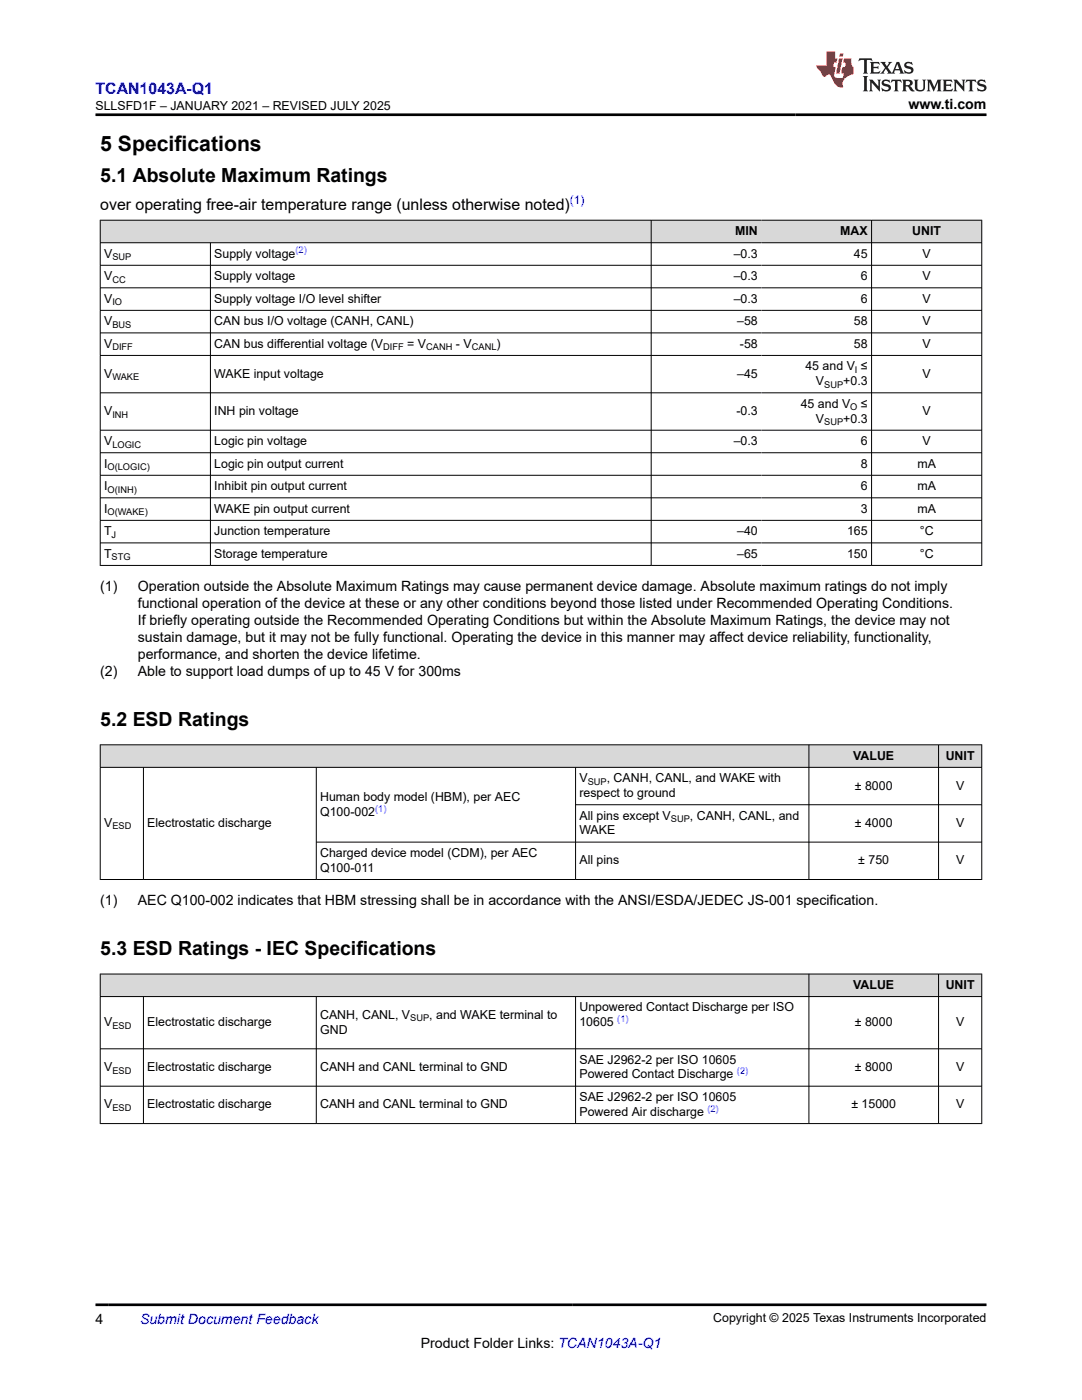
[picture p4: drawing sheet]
<svg xmlns="http://www.w3.org/2000/svg" width="216mm" height="279mm" viewBox="0 0 216 279" stroke-linecap="round" stroke-linejoin="round" font-family="sans-serif">
<defs><g id="words">
<text font-size="4.2" x="20" y="30.2">5 Specifications</text>
<g font-size="3.9">
<text x="20" y="36.4">5.1 Absolute Maximum Ratings</text>
<text x="20" y="144.9">5.2 ESD Ratings</text>
<text x="20" y="190.6">5.3 ESD Ratings - IEC Specifications</text>
</g>
<text font-size="3.2" fill="#00f" x="19" y="18.7">TCAN1043A-Q1</text>
<text font-size="3.2" x="20" y="41.8">over operating free-air temperature range (unless otherwise noted)</text>
<g font-size="2.8">
<text x="181.3" y="21.8">www.ti.com</text>
<text x="20" y="118">(1)</text>
<text x="27.5" y="118">Operation outside the Absolute Maximum Ratings may cause permanent device damage. Absolute maximum ratings do not imply</text>
<text x="27.5" y="121.4">functional operation of the device at these or any other conditions beyond those listed under Recommended Operating Conditions.</text>
<text x="27.5" y="124.8">If briefly operating outside the Recommended Operating Conditions but within the Absolute Maximum Ratings, the device may not</text>
<text x="27.5" y="128.2">sustain damage, but it may not be fully functional. Operating the device in this manner may affect device reliability, functionality,</text>
<text x="27.5" y="131.5">performance, and shorten the device lifetime.</text>
<text x="20" y="134.9">(2)</text>
<text x="27.5" y="134.9">Able to support load dumps of up to 45 V for 300ms</text>
<text x="20" y="180.7">(1)</text>
<text x="27.5" y="180.7">AEC Q100-002 indicates that HBM stressing shall be in accordance with the ANSI/ESDA/JEDEC JS-001 specification.</text>
<text x="19" y="264.2">4</text>
<text x="83.9" y="269">Product Folder Links: TCAN1043A-Q1</text>
</g>
<text font-size="2.8" fill="#00f" x="27.9" y="264.2">Submit Document Feedback</text>
<g font-size="2.5">
<text x="19.1" y="21.9">SLLSFD1F – JANUARY 2021 – REVISED JULY 2025</text>
<text x="146.7" y="46.9">MIN</text>
<text x="167.7" y="46.9">MAX</text>
<text x="182" y="46.9">UNIT</text>
<text x="20.8" y="51.4">V</text>
<text x="42.8" y="51.4">Supply voltage</text>
<text x="146.4" y="51.4">–0.3</text>
<text x="170.4" y="51.4">45</text>
<text x="184.1" y="51.4">V</text>
<text x="20.8" y="55.9">V</text>
<text x="42.8" y="55.9">Supply voltage</text>
<text x="146.4" y="55.9">–0.3</text>
<text x="171.8" y="55.9">6</text>
<text x="184.1" y="55.9">V</text>
<text x="20.8" y="60.4">V</text>
<text x="20.8" y="64.9">V</text>
<text x="42.8" y="60.4">Supply voltage I/O level shifter</text>
<text x="42.8" y="64.9">CAN bus I/O voltage (CANH, CANL)</text>
<text x="146.4" y="60.4">–0.3</text>
<text x="147.1" y="64.9">–58</text>
<text x="170.4" y="64.9">58</text>
<text x="171.8" y="60.4">6</text>
<text x="184.1" y="60.4">V</text>
<text x="184.1" y="64.9">V</text>
<text x="20.8" y="69.4">V</text>
<text x="42.8" y="69.4">CAN bus differential voltage (V</text>
<text x="81.3" y="69.4">= V</text>
<text x="91" y="69.4">- V</text>
<text x="99.1" y="69.4">)</text>
<text x="147.7" y="69.4">-58</text>
<text x="170.4" y="69.4">58</text>
<text x="184.1" y="69.4">V</text>
<text x="20.8" y="75.4">V</text>
<text x="42.8" y="75.4">WAKE input voltage</text>
<text x="147.1" y="75.4">–45</text>
<text x="160.7" y="73.9">45 and V ≤</text>
<text x="162.8" y="76.9">V</text>
<text x="168.3" y="76.9">+0.3</text>
<text x="184.1" y="75.4">V</text>
<text x="20.8" y="82.8">V</text>
<text x="42.8" y="82.8">INH pin voltage</text>
<text x="147" y="82.8">-0.3</text>
<text x="159.8" y="81.4">45 and V</text>
<text x="171.8" y="81.4">≤</text>
<text x="184.1" y="82.8">V</text>
<text x="20.8" y="88.8">V</text>
<text x="42.8" y="88.8">Logic pin voltage</text>
<text x="146.4" y="88.8">–0.3</text>
<text x="162.8" y="84.3">V</text>
<text x="168.3" y="84.3">+0.3</text>
<text x="171.8" y="88.8">6</text>
<text x="184.1" y="88.8">V</text>
<text x="20.8" y="93.3">I</text>
<text x="42.8" y="93.3">Logic pin output current</text>
<text x="171.8" y="93.3">8</text>
<text x="183.1" y="93.3">mA</text>
<text x="20.8" y="97.8">I</text>
<text x="42.8" y="97.8">Inhibit pin output current</text>
<text x="171.8" y="97.8">6</text>
<text x="183.1" y="97.8">mA</text>
<text x="20.8" y="102.3">I</text>
<text x="20.8" y="106.8">T</text>
<text x="42.8" y="102.3">WAKE pin output current</text>
<text x="42.8" y="106.8">Junction temperature</text>
<text x="147.1" y="106.8">–40</text>
<text x="169" y="106.8">165</text>
<text x="171.8" y="102.3">3</text>
<text x="183.1" y="102.3">mA</text>
<text x="183.5" y="106.8">°C</text>
<text x="20.8" y="111.3">T</text>
<text x="42.8" y="111.3">Storage temperature</text>
<text x="147.1" y="111.3">–65</text>
<text x="169" y="111.3">150</text>
<text x="183.5" y="111.3">°C</text>
<text x="170.3" y="151.6">VALUE</text>
<text x="188.7" y="151.6">UNIT</text>
<text x="63.9" y="159.8">Human body model (HBM), per AEC</text>
<text x="115.6" y="156.1">V</text>
<text x="115.6" y="159.1">respect to ground</text>
<text x="121.1" y="156.1">, CANH, CANL, and WAKE with</text>
<text x="170.6" y="157.6">± 8000</text>
<text x="190.8" y="157.6">V</text>
<text x="20.8" y="165">V</text>
<text x="29.4" y="165">Electrostatic discharge</text>
<text x="63.9" y="162.8">Q100-002</text>
<text x="115.6" y="163.6">All pins except V</text>
<text x="115.6" y="166.5">WAKE</text>
<text x="137.7" y="163.6">, CANH, CANL, and</text>
<text x="170.6" y="165">± 4000</text>
<text x="190.8" y="165">V</text>
<text x="63.9" y="171">Charged device model (CDM), per AEC</text>
<text x="63.9" y="174">Q100-011</text>
<text x="115.6" y="172.5">All pins</text>
<text x="171.3" y="172.5">± 750</text>
<text x="190.8" y="172.5">V</text>
<text x="170.3" y="197.3">VALUE</text>
<text x="188.7" y="197.3">UNIT</text>
<text x="63.9" y="203.3">CANH, CANL, V</text>
<text x="85.7" y="203.3">, and WAKE terminal to</text>
<text x="115.6" y="201.8">Unpowered Contact Discharge per ISO</text>
<text x="20.8" y="204.8">V</text>
<text x="29.4" y="204.8">Electrostatic discharge</text>
<text x="63.9" y="206.3">GND</text>
<text x="115.6" y="204.8">10605</text>
<text x="170.6" y="204.8">± 8000</text>
<text x="190.8" y="204.8">V</text>
<text x="20.8" y="213.8">V</text>
<text x="29.4" y="213.8">Electrostatic discharge</text>
<text x="63.9" y="213.8">CANH and CANL terminal to GND</text>
<text x="115.6" y="212.3">SAE J2962-2 per ISO 10605</text>
<text x="115.6" y="215.2">Powered Contact Discharge</text>
<text x="170.6" y="213.8">± 8000</text>
<text x="190.8" y="213.8">V</text>
<text x="20.8" y="221.2">V</text>
<text x="29.4" y="221.2">Electrostatic discharge</text>
<text x="63.9" y="221.2">CANH and CANL terminal to GND</text>
<text x="115.6" y="219.7">SAE J2962-2 per ISO 10605</text>
<text x="169.9" y="221.2">± 15000</text>
<text x="190.8" y="221.2">V</text>
<text x="115.6" y="222.7">Powered Air discharge</text>
<text x="142.3" y="263.9">Copyright © 2025 Texas Instruments Incorporated</text>
</g>
<text font-size="2.4" fill="#00f" x="113.7" y="40.8">(1)</text>
<g font-size="1.9">
<text x="22.4" y="51.9">SUP</text>
<text x="22.4" y="56.4">CC</text>
<text x="22.4" y="60.9">IO</text>
<text x="22.4" y="65.4">BUS</text>
<text x="22.4" y="69.9">DIFF</text>
<text x="76.5" y="69.9">DIFF</text>
<text x="85.1" y="69.9">CANH</text>
<text x="94.1" y="69.9">CANL</text>
<text x="22.4" y="75.9">WAKE</text>
<text x="164.5" y="77.4">SUP</text>
<text x="170.6" y="74.4">I</text>
<text x="22.4" y="83.3">INH</text>
<text x="169.7" y="81.9">O</text>
<text x="22.4" y="89.3">LOGIC</text>
<text x="164.5" y="84.8">SUP</text>
<text x="21.5" y="93.8">O(LOGIC)</text>
<text x="21.5" y="98.3">O(INH)</text>
<text x="21.5" y="102.8">O(WAKE)</text>
<text x="22.3" y="107.3">J</text>
<text x="22.3" y="111.8">STG</text>
<text x="117.3" y="156.6">SUP</text>
<text x="22.4" y="165.5">ESD</text>
<text x="133.9" y="164.1">SUP</text>
<text x="81.9" y="203.8">SUP</text>
<text x="22.4" y="205.3">ESD</text>
<text x="22.4" y="214.2">ESD</text>
<text x="22.4" y="221.7">ESD</text>
</g>
<g font-size="1.9" fill="#00f">
<text x="59" y="50.6">(2)</text>
<text x="74.9" y="162">(1)</text>
<text x="123.2" y="204">(1)</text>
<text x="147" y="214.4">(2)</text>
<text x="141.1" y="221.9">(2)</text>
</g>
</g></defs>
<g fill="#d8d8d8">
<path d="M20 43.9h175.9v4.5h-175.9z" fill-rule="evenodd"/>
<path d="M20.1 44h109.8v4.4h-109.8z" fill-rule="evenodd"/>
<path d="M130 44h21.9v4.4h-21.9z" fill-rule="evenodd"/>
<path d="M151.9 44h22v4.4h-22z" fill-rule="evenodd"/>
<path d="M174 44h21.8v4.4h-21.8z" fill-rule="evenodd"/>
</g>
<g fill="none" stroke="#000" stroke-width=".2">
<path d="M19.9 43.9h176.1M19.9 48.4h176.1M19.9 52.9h176.1M19.9 57.4h176.1M20 43.9v69M42 48.4v64.5M129.9 43.9v69M173.9 43.9v69M195.9 43.9v69M19.9 61.9h176.1M19.9 66.4h176.1M19.9 70.9h176.1"/>
<path d="M19.9 78.4h176.1M19.9 85.9h176.1M19.9 90.4h176.1M19.9 94.9h176.1M19.9 99.4h176.1M19.9 103.8h176.1M19.9 108.3h176.1M19.9 112.8h176.1"/>
</g>
<g fill="#d8d8d8">
<path d="M20 148.6h175.9v4.5h-175.9z" fill-rule="evenodd"/>
<path d="M20.1 148.7h141.2v4.4h-141.2z" fill-rule="evenodd"/>
<path d="M161.5 148.7h25.7v4.4h-25.7z" fill-rule="evenodd"/>
<path d="M187.3 148.7h8.5v4.4h-8.5z" fill-rule="evenodd"/>
</g>
<path d="M19.9 148.6h176.1M19.9 153.1h176.1M20 148.6v27M28.6 153.1v22.5M63.1 153.1v22.5M114.8 153.1v22.5M161.4 148.6v27M187.3 148.6v27M195.9 148.6v27M114.8 160.6h81.2M196 175.5h-176.1M196 168.1h-132.9" fill="none" stroke="#000" stroke-width=".2"/>
<g fill="#d8d8d8">
<path d="M20 194.4h175.9v4.5h-175.9z" fill-rule="evenodd"/>
<path d="M20.1 194.5h141.2v4.3h-141.2z" fill-rule="evenodd"/>
<path d="M161.5 194.5h25.7v4.3h-25.7z" fill-rule="evenodd"/>
<path d="M187.3 194.5h8.5v4.3h-8.5z" fill-rule="evenodd"/>
</g>
<path d="M19.9 194.4h176.1M19.9 198.9h176.1M20 194.3v30M28.6 198.9v25.4M63.1 198.9v25.4M114.8 198.9v25.4M161.4 194.3v30M187.3 194.3v30M195.9 194.3v30M19.9 209.3h176.1M19.9 216.8h176.1M19.9 224.2h176.1" fill="none" stroke="#000" stroke-width=".2"/>
<path d="M171.5 11.6l-.2 .6 .5-.2h.6v.1v2.2l-.2 .4h1l-.2-.4v-2.2v-.1h.5l.6 .2-.2-.6zM173.6 12.4l.2 .3v1.6l-.2 .4h1.9l.1-.6a1.08 1.08 0 0 1-1.3 .2v-.7h.6l.4 .2v-.7l-.4 .2h-.6v-.5l.2-.2a1 1 0 0 1 1 .3l-.1-.5zM175.7 12.4l.9 1.1-1 1.2h.9l-.2-.2 .5-.8 .4 .8-.2 .2h1.6l-.2-.2 .2-.5h.9l.1 .5-.1 .2h.9l-.2-.4-.8-1.9h-.5l-.9 2.1-.9-1.1 .9-1h-.8l.2 .2-.4 .6-.4-.6 .2-.2zM179 12.8l.4 1h-.7zM180.7 12.5a.65 .65 0 0 0-.2 .7 .65 .65 0 0 0 .6 .5l.6 .1 .1 .3a.79 .79 0 0 1-.7 .4 .79 .79 0 0 1-.7-.5l.1 .7 .2-.1a.93 .93 0 0 0 1.1 0 .93 .93 0 0 0 .4-.9 1.46 1.46 0 0 0-1.2-.6l-.1-.3a1.09 1.09 0 0 1 1.2 .2l-.2-.6-.1 .1-.5-.2zM172.2 15.2l.2 .4v2.2l-.2 .4h1l-.2-.4v-2.2l.2-.4zM173.4 15.9l.2 .4v1.5l-.2 .4h.8l-.3-.4 .1-1.3 1.6 1.8v-2l.2-.4h-.7l.1 .2 .1 1.1-1.2-1.3zM176.2 16a.65 .65 0 0 0-.2 .8 .65 .65 0 0 0 .6 .4l.6 .2 .1 .2a.79 .79 0 0 1-.7 .4 .79 .79 0 0 1-.7-.5l.1 .7 .2-.1a.93 .93 0 0 0 1.1 .1 .93 .93 0 0 0 .4-1 1.46 1.46 0 0 0-1.2-.5l-.1-.4a1.09 1.09 0 0 1 1.2 .2l-.1-.6-.2 .1-.5-.1zM177.9 15.9l-.1 .6a.63 .63 0 0 1 .8-.3v1.6l-.3 .4h1l-.2-.4v-1.6a.66 .66 0 0 1 .8 .3l-.1-.6zM180 15.9l.2 .4v1.5l-.2 .4h1l-.2-.2-.1-.7h.5l.1 .2a.79 .79 0 0 0 1.2 .6l-1-.9a.61 .61 0 0 0 .6-.6 .61 .61 0 0 0-.5-.7zM180.8 16.2h.1a.47 .47 0 0 1 .5 .1 .47 .47 0 0 1 .1 .5l-.1 .1-.7 .1zM182.3 15.9l.2 .2a2.27 2.27 0 0 0 .4 2 1.04 1.04 0 0 0 1.7-.7v-1.3l.2-.2h-.8l.2 .4v1.1a.6 .6 0 0 1-.6 .6 .6 .6 0 0 1-.6-.6v-1.1l.3-.4zM184.9 15.9l.2 .4v1.5l-.2 .4h.8l-.3-.4v-1.4l.9 1.9 .9-1.9v1.4l-.3 .4h1l-.2-.4v-1.5l.2-.4h-.8l-.7 1.5-.6-1.5zM188.1 15.9l.2 .4v1.5l-.2 .4h1.9l.1-.6a1.09 1.09 0 0 1-1.3 .2v-.7h.6l.4 .2v-.6l-.4 .2h-.6v-.6l.2-.1a1.01 1.01 0 0 1 1 .3l-.1-.6zM190.2 15.9l.3 .4v1.5l-.3 .4h.8l-.2-.4v-1.3l1.6 1.8v-2l.2-.4h-.7l.2 .2v1.1l-1.2-1.3zM192.8 15.9l-.1 .6a.63 .63 0 0 1 .8-.3v1.6l-.3 .4h1l-.2-.4v-1.6a.66 .66 0 0 1 .8 .3l-.1-.6zM195.2 16a.65 .65 0 0 0-.2 .8 .65 .65 0 0 0 .6 .4l.6 .2 .2 .2a.79 .79 0 0 1-.7 .4 .79 .79 0 0 1-.7-.5l.1 .7 .2-.1a.93 .93 0 0 0 1 .1 .93 .93 0 0 0 .5-1 1.46 1.46 0 0 0-1.3-.5v-.4a1.09 1.09 0 0 1 1.2 .2l-.2-.6-.2 .1-.5-.1z" fill="#231f20"/>
<path d="M164.9 10.3v2.7h-2l.1 .4 .8 1a.95 .95 0 0 0 1 .9 .59 .59 0 0 1 .5-.4 .59 .59 0 0 1 .5 .3l.4 .8a1.59 1.59 0 0 0 2.1 1.4 1.61 1.61 0 0 1 1-2.3l1-.3-.1-1.5a1.59 1.59 0 0 1-.3-1.7h-1.5l-.2 .9h.6l-.2 .9h-.5l-.2 .9v.3l.4 .1-.1 .9h-.7a.73 .73 0 0 1-1-.7l.3-1.5h-.5l.1-.9h.5l.2-.9h-.5v-1.3zM167.4 11.6l-.6 3.1h.7l.6-3.1zM167.6 10.7l-.1 .6h.7l.1-.6z" fill="#ed1c24"/>
<path d="M19 22.9h177.8M19 260.4h177.8" fill="none" stroke="#000" stroke-width=".53"/>
<use href="#words"/>
</svg>
